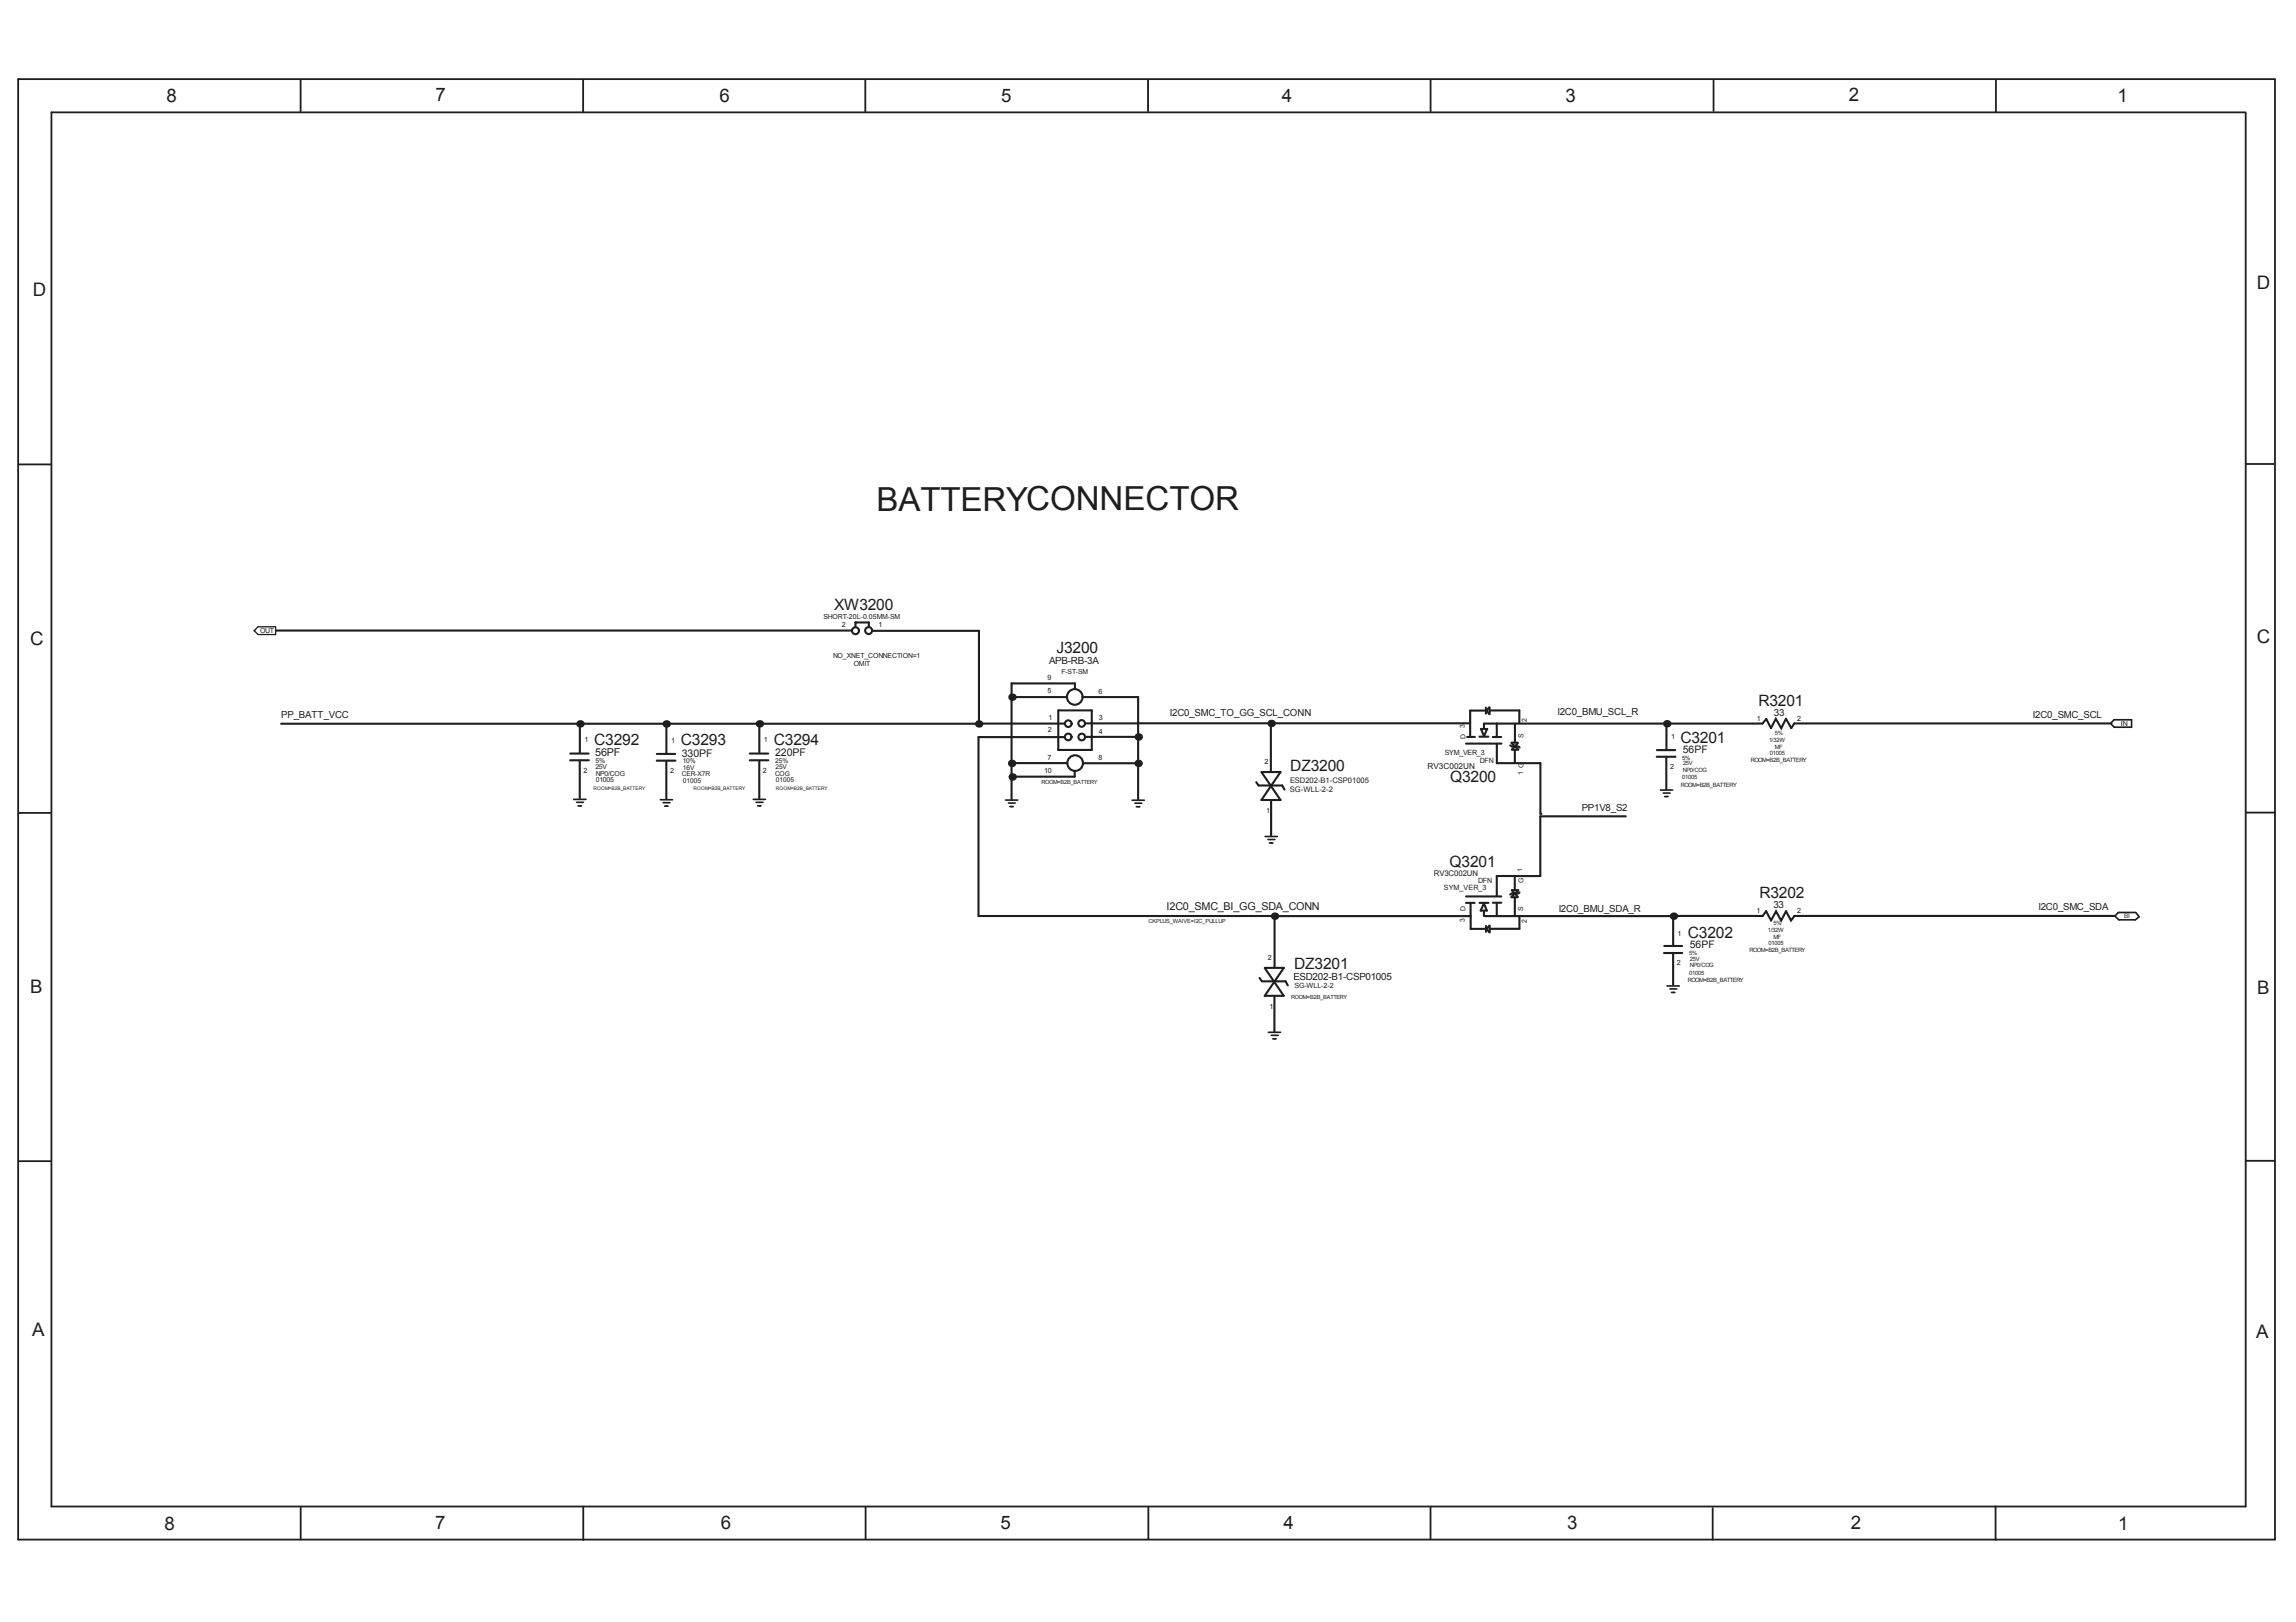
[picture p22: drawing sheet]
<svg xmlns="http://www.w3.org/2000/svg" width="297mm" height="210mm" viewBox="0 0 297 210" stroke-linecap="round" stroke-linejoin="round" font-family="sans-serif">
<defs><g id="words">
<text font-size="4.3" fill="#1e1e1e" x="113.4" y="66.1">BATTERYCONNECTOR</text>
<g font-size="2.4" fill="#1e1e1e">
<text x="21.6" y="13.3">8</text>
<text x="56.3" y="13.1">7</text>
<text x="93.1" y="13.3">6</text>
<text x="129.5" y="13.2">5</text>
<text x="165.8" y="13.3">4</text>
<text x="202.5" y="13.2">3</text>
<text x="239.2" y="13.1">2</text>
<text x="273.9" y="13.2">1</text>
<text x="4.2" y="38.2">D</text>
<text x="292" y="37.4">D</text>
<text x="3.9" y="83.4">C</text>
<text x="292" y="83.3">C</text>
<text x="3.9" y="128.4">B</text>
<text x="292" y="128.6">B</text>
<text x="4.2" y="172.9">A</text>
<text x="291.9" y="173.1">A</text>
<text x="21.3" y="198">8</text>
<text x="56.3" y="197.9">7</text>
<text x="93.3" y="197.9">6</text>
<text x="129.4" y="197.9">5</text>
<text x="166.1" y="197.9">4</text>
<text x="202.7" y="197.9">3</text>
<text x="239.4" y="197.9">2</text>
<text x="274" y="198">1</text>
</g>
<g font-size="2" fill="#1e1e1e">
<text x="107.9" y="79">XW3200</text>
<text x="136.7" y="84.5">J3200</text>
<text x="227.5" y="91.3">R3201</text>
<text x="76.9" y="96.4">C3292</text>
<text x="88.1" y="96.4">C3293</text>
<text x="100.1" y="96.4">C3294</text>
<text x="166.9" y="99.8">DZ3200</text>
<text x="187.6" y="101.2">Q3200</text>
<text x="217.4" y="96.2">C3201</text>
<text x="187.5" y="112.2">Q3201</text>
<text x="227.6" y="116.2">R3202</text>
<text x="167.4" y="125.4">DZ3201</text>
<text x="218.4" y="121.4">C3202</text>
</g>
<g font-size="1.4" fill="#1e1e1e">
<text x="77" y="97.9">56PF</text>
<text x="88.2" y="97.9">330PF</text>
<text x="100.3" y="97.9">220PF</text>
<text x="150.9" y="117.8">I2C0_SMC_BI_GG_SDA_CONN</text>
</g>
<g font-size="1.3" fill="#1e1e1e">
<text x="135.7" y="86">APB-RB-3A</text>
<text x="36.4" y="92.9">PP_BATT_VCC</text>
<text x="151.3" y="92.7">I2C0_SMC_TO_GG_SCL_CONN</text>
<text x="201.5" y="92.6">I2C0_BMU_SCL_R</text>
<text x="229.5" y="92.6">33</text>
<text x="263" y="92.9">I2C0_SMC_SCL</text>
<text x="217.7" y="97.4">56PF</text>
<text x="204.6" y="105">PP1V8_S2</text>
<text x="201.7" y="118">I2C0_BMU_SDA_R</text>
<text x="229.4" y="117.5">33</text>
<text x="263.7" y="117.8">I2C0_SMC_SDA</text>
<text x="218.6" y="122.7">56PF</text>
<text x="167.3" y="126.8">ESD202-B1-CSP01005</text>
</g>
<text font-size="1.1" fill="#1e1e1e" x="184.7" y="99.5">RV3C002UN</text>
<g font-size="1" fill="#1e1e1e">
<text x="166.9" y="101.4">ESD202-B1-CSP01005</text>
<text x="166.9" y="102.5">SG-WLL-2-2</text>
<text x="185.5" y="113.3">RV3C002UN</text>
</g>
<g font-size=".9" fill="#1e1e1e">
<text x="33.6" y="81.9">OUT</text>
<text x="106.5" y="80.1">SHORT-20L-0.05MM-SM</text>
<text x="108.9" y="81.2">2</text>
<text x="113.7" y="81.2">1</text>
<text x="107.8" y="85.1">NO_XNET_CONNECTION=1</text>
<text x="110.4" y="86.2">OMIT</text>
<text x="135.5" y="89.7">5</text>
<text x="135.5" y="88.1">9</text>
<text x="137.3" y="87.2">F-ST-SM</text>
<text x="142.1" y="89.8">6</text>
<text x="135.6" y="94.8">2</text>
<text x="135.6" y="93.2">1</text>
<text x="142.1" y="94.9">4</text>
<text x="142.2" y="93.1">3</text>
<text x="189.5" y="94.2" transform="rotate(-90 189.5 94.2)">3</text>
<text x="189.6" y="95.6" transform="rotate(-90 189.6 95.6)">D</text>
<text x="197.1" y="95.6" transform="rotate(-90 197.1 95.6)">S</text>
<text x="197.5" y="93.4" transform="rotate(-90 197.5 93.4)">2</text>
<text x="216.2" y="95.6">1</text>
<text x="227.3" y="93.3">1</text>
<text x="232.5" y="93.3">2</text>
<text x="274.4" y="93.9">IN</text>
<text x="75.5" y="100">2</text>
<text x="75.6" y="96.1">1</text>
<text x="77" y="99.5">25V</text>
<text x="77.1" y="98.7">5%</text>
<text x="77.1" y="101.2">01005</text>
<text x="77.1" y="100.4">NP0/COG</text>
<text x="86.7" y="100.1">2</text>
<text x="86.8" y="96.1">1</text>
<text x="88.2" y="100.5">CER-X7R</text>
<text x="88.3" y="98.8">10%</text>
<text x="88.4" y="101.4">01005</text>
<text x="88.4" y="99.6">16V</text>
<text x="98.7" y="100">2</text>
<text x="98.8" y="96.1">1</text>
<text x="100.3" y="100.4">COG</text>
<text x="100.3" y="98.7">25%</text>
<text x="100.3" y="99.6">25V</text>
<text x="100.4" y="101.2">01005</text>
<text x="135.1" y="100.1">10</text>
<text x="135.5" y="98.3">7</text>
<text x="142.1" y="98.4">8</text>
<text x="163.6" y="98.9">2</text>
<text x="186.9" y="97.7">SYM_VER_3</text>
<text x="191.4" y="98.7">DFN</text>
<text x="197" y="100.2" transform="rotate(-90 197 100.2)">1 G</text>
<text x="216.1" y="99.6">2</text>
<text x="163.8" y="105.2">1</text>
<text x="197" y="112.8" transform="rotate(-90 197 112.8)">1</text>
<text x="186.8" y="115.2">SYM_VER_3</text>
<text x="189.5" y="119.3" transform="rotate(-90 189.5 119.3)">3</text>
<text x="189.6" y="117.9" transform="rotate(-90 189.6 117.9)">D</text>
<text x="191.2" y="114.3">DFN</text>
<text x="197.1" y="117.9" transform="rotate(-90 197.1 117.9)">S</text>
<text x="197.1" y="114.3" transform="rotate(-90 197.1 114.3)">G</text>
<text x="197.5" y="119.4" transform="rotate(-90 197.5 119.4)">2</text>
<text x="227.2" y="118.2">1</text>
<text x="232.5" y="118.2">2</text>
<text x="164" y="124.3">2</text>
<text x="216.9" y="124.9">2</text>
<text x="217" y="121.1">1</text>
<text x="164.2" y="130.6">1</text>
<text x="167.5" y="127.8">SG-WLL-2-2</text>
</g>
<g font-size=".8" fill="#1e1e1e">
<text x="229.6" y="95.1">5%</text>
<text x="217.4" y="101.8">ROOM=B2B_BATTERY</text>
<text x="217.6" y="100.8">01005</text>
<text x="217.6" y="98.3">5%</text>
<text x="217.7" y="99.9">NP0/COG</text>
<text x="217.7" y="99">25V</text>
<text x="226.5" y="98.6">ROOM=B2B_BATTERY</text>
<text x="228.9" y="96">1/32W</text>
<text x="229" y="97.7">01005</text>
<text x="229.6" y="96.9">MF</text>
<text x="229.4" y="119.7">5%</text>
<text x="274.8" y="118.8">BI</text>
<text x="218.5" y="123.6">5%</text>
<text x="218.6" y="125.2">NP0/COG</text>
<text x="218.6" y="124.3">25V</text>
<text x="226.3" y="123.2">ROOM=B2B_BATTERY</text>
<text x="228.7" y="120.7">1/32W</text>
<text x="228.8" y="122.3">01005</text>
<text x="229.4" y="121.5">MF</text>
<text x="218.3" y="127.1">ROOM=B2B_BATTERY</text>
<text x="218.5" y="126.1">01005</text>
</g>
<g font-size=".7" fill="#1e1e1e">
<text x="134.8" y="101.5">ROOM=B2B_BATTERY</text>
<text x="148.6" y="119.4">CKPLUS_WAIVE=I2C_PULLUP</text>
<text x="167.1" y="129.3">ROOM=B2B_BATTERY</text>
</g>
<g font-size=".6" fill="#1e1e1e">
<text x="76.8" y="102.2">ROOM=B2B_BATTERY</text>
<text x="89.7" y="102.2">ROOM=B2B_BATTERY</text>
<text x="100.4" y="102.2">ROOM=B2B_BATTERY</text>
</g>
</g></defs>
<g fill="none" stroke="#1e1e1e" stroke-width=".27">
<path d="M35.7 81.6h74.5M73.8 98.4h2.4M73.8 97.5h2.4M75 98.5v4.8M75 94.1v3.3M85 98.4h2.4M85 97.6h2.4M86.2 98.6v4.8M86.2 94.1v3.3M97 98.4h2.4M97 97.5h2.4M98.2 98.5v4.8"/>
<path d="M98.2 94.1v3.3M110.7 80.6h.1M110.7 80.6v.5M110.7 80.6h1.7v.4M113 81.6h13.6v12.1h-90.2M126.8 93.6h10.9M131.1 98.8h6.9M131.2 90.2h6.7M136.9 91.9h4.3v5.2h-4.3v-5.2M137.7 95.4h-11.1v23.1h38.3v6.6M139 99.8v.7h-7.6M139.1 89.2v-.8h-8.2v15"/>
<path d="M140.1 98.8h6.7M140.2 90.2h7v3.2M140.5 93.6h6.7M140.5 95.4h6.5M163.2 99.9h2.5l-2.5 3.6h2.5l-2.5-3.6M164.4 93.8v6M189.7 96.2h4.5M189.8 95.4h1M190.1 93.6h-42.9v9.9M191.4 95.3h1.2M192.1 92h-1.9v3.3M192.2 91.6v.8"/>
<path d="M192.4 94.3h.1M192.4 94.3h-.8l.3 .9M192.4 94.3l-.4 .9M192.7 91.5l-.4 .5 .4 .4M192.7 91.6v.8M192.8 91.9h3.8v1.7M193.1 95.4h1.1M193.6 93.6v1.6M193.6 96.2v2.6h5.7v6.5M195.4 96.5l.2 .1M195.5 96.2l.4 .3M195.5 96.1h.8"/>
<path d="M195.6 97h.8M195.6 96.6h.7M195.9 96.5l.5 .5M196 97.2v1.5M196 93.8v2.2M196.4 96.2l-.8 .8M196.4 96.6l.2 .1M214.3 97.9h2.5M214.4 97.1h2.3M215.6 98v4.1M215.6 93.6v3.3M273 93.6h-40.9l-.4 .6-.6-1.2-.7 1.2-.7-1.2-.6 1.2-.6-1.2-.5 .6h-36v.6"/>
<path d="M162.5 101.2l.3 .4M162.8 101.7h3.1l.3 .5M164.4 103.7v4.4M165.3 118.6h25v1.6h1.8M189.7 116.8h1.1M189.7 116h4.5M190.3 116.9v1.6M191.4 116.8h1.2M191.9 117l-.3 .8h.8l-.4-.8M192 118v.5M192.1 118.6h24.4v3.8M192.2 119.8v.8"/>
<path d="M192.7 119.8l-.4 .4 .4 .4M192.7 119.8v.9M193.1 116.8h1.1M193.6 116.9v1.6M195.5 116.1h.8M195.6 115.6l-.2 .2M195.6 115.2h.8M195.6 115.6h.7M195.6 115.2l.8 .8M195.9 115.7l-.4 .4M196 113.4v1.7M196 116.2v2.2"/>
<path d="M196.4 115.2l-.5 .5M196.6 118.6v1.6h-3.7M196.6 115.5l-.2 .1M199.3 105.3h.1M210.3 105.6h-11v7.8h-5.7v2.5M216.9 118.5h11.1l.5-.6 .6 1.2 .7-1.2 .6 1.2 .7-1.2 .6 1.2 .4-.6h41.5M163 126.6l.2 .4M163.3 127h3l.3 .5M163.6 125.3l2.5 3.6h-2.5l2.5-3.6zM164.9 129v4.5M215.3 123.3h2.3M215.3 122.4h2.3"/>
<path d="M216.5 123.5v4"/>
<circle cx="110.7" cy="81.6" r=".45"/>
<circle cx="112.4" cy="81.6" r=".45"/>
<circle cx="138.2" cy="95.4" r=".43"/>
<circle cx="138.2" cy="93.6" r=".43"/>
<circle cx="139" cy="90.2" r="1.01"/>
<circle cx="139.1" cy="98.8" r="1.01"/>
<circle cx="139.9" cy="93.6" r=".43"/>
<circle cx="139.9" cy="95.4" r=".43"/>
</g>
<path d="M32.9 81.6l.5-.5h2.3v1h-2.3z" fill="none" stroke="#1e1e1e" stroke-width=".17"/>
<g fill="none" stroke="#1e1e1e" stroke-width=".23">
<path d="M2.3 10.2l292 .1v188.9h-292zM38.9 10.4v4M75.4 10.3v4.2M111.9 10.3v4.2M148.5 10.3v4.1M185.1 10.3v4.2M221.7 10.4v4M258.2 10.3v4.2M290.4 14.5h-283.7v180.5h283.8v-180.4M2.4 60.1h4.2M290.5 60h3.7M2.4 105.2h4.1"/>
<path d="M290.5 105.2h3.8M2.5 150.3h4M290.6 150.2h3.7M38.9 195.1v4.1M75.5 195v4.3M112 195v4.2M148.6 195.1v4.1M185.1 195v4.1M221.6 195.2v4.1M258.2 194.9v4.4"/>
</g>
<g fill="none" stroke="#1e1e1e" stroke-width=".22">
<path d="M273.1 93.6l.4-.5h2.3v1h-2.3l-.4-.4M74.2 103.4h1.6M74.6 103.8h.9M74.8 104.3h.4M85.4 103.5h1.6M85.8 103.9h.9M86 104.3h.4M97.5 103.4h1.5M97.8 103.8h.9M98 104.3h.5M130.1 103.5h1.6M130.5 103.9h.8"/>
<path d="M130.6 104.4h.5M146.5 103.6h1.5M146.8 103.9h.9M147 104.4h.5M163.7 108.3h1.5M164 108.6h.9M164.2 109.1h.5M214.8 102.2h1.6M215.2 102.6h.9M215.4 103.1h.4M276.3 118.1h-2.2l-.5 .4M276.3 118.1l.4 .5-.4 .4h-2.2l-.5-.4"/>
<path d="M164.1 133.6h1.6M164.5 134h.9M164.7 134.4h.4M215.7 127.6h1.6M216.1 128h.8M216.2 128.4h.5"/>
</g>
<path d="M32.9 81.6h.1M2.4 199.2h.1" fill="none" stroke="#1e1e1e" stroke-width=".13"/>
<path d="M75 104.3h.1M86.2 104.3h.1M98.2 104.3h.1M130.8 104.4h.1M147.2 104.4h.1M164.4 109.1h.1M215.6 103.1h.1M164.9 134.4h.1M216.4 128.4h.1" fill="none" stroke="#1e1e1e" stroke-width=".19"/>
<path d="M273.1 93.6h.1M273.6 118.5h.1" fill="none" stroke="#1e1e1e" stroke-width=".14"/>
<g fill="#1e1e1e">
<circle cx="131" cy="100.5" r=".48"/>
<circle cx="147.3" cy="95.4" r=".48"/>
<circle cx="164.9" cy="118.6" r=".48"/>
<circle cx="75" cy="93.7" r=".48"/>
<circle cx="86.2" cy="93.7" r=".48"/>
<circle cx="98.2" cy="93.7" r=".48"/>
<circle cx="130.9" cy="98.8" r=".48"/>
<circle cx="130.9" cy="90.2" r=".48"/>
<circle cx="147.2" cy="98.8" r=".48"/>
<circle cx="164.5" cy="93.6" r=".48"/>
<circle cx="215.6" cy="93.7" r=".48"/>
<circle cx="216.5" cy="118.6" r=".48"/>
<circle cx="126.6" cy="93.7" r=".48"/>
</g>
<use href="#words"/>
</svg>
